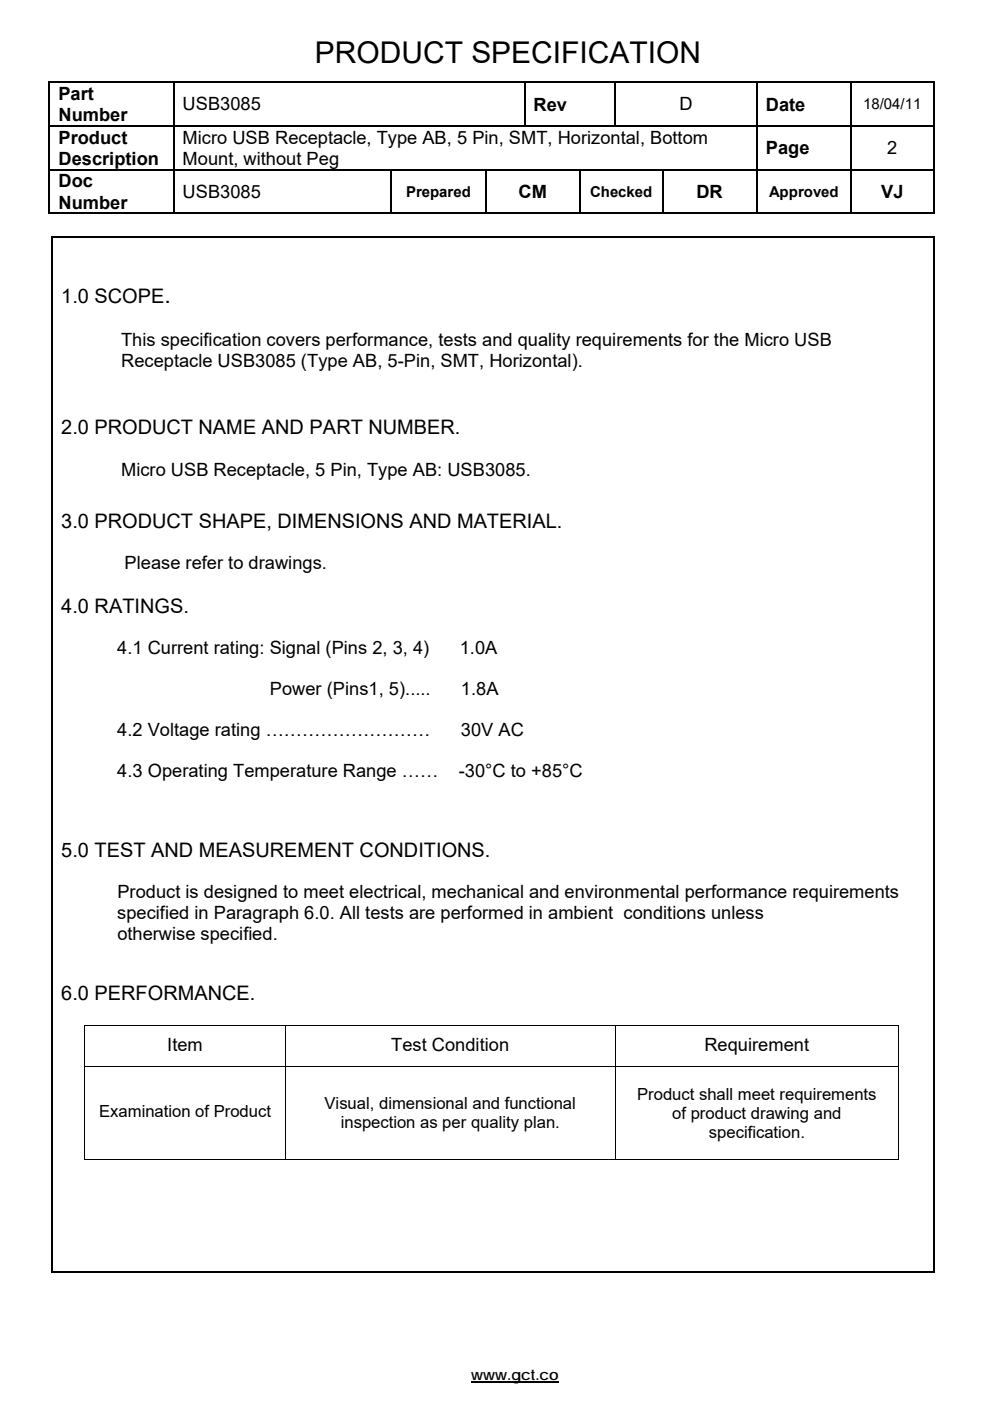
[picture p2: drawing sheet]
<svg xmlns="http://www.w3.org/2000/svg" width="210mm" height="297mm" viewBox="0 0 210 297" stroke-linecap="round" stroke-linejoin="round" font-family="sans-serif">
<defs><g id="words">
<text font-size="6.3" x="66.8" y="13.4">PRODUCT SPECIFICATION</text>
<text font-size="4.9" x="34.9" y="64.2">.</text>
<g font-size="4.2">
<text x="13" y="64.2">1.0 SCOPE</text>
<text x="13" y="92">2.0 PRODUCT NAME AND PART NUMBER.</text>
<text x="13" y="111.9">3.0 PRODUCT SHAPE, DIMENSIONS AND MATERIAL.</text>
<text x="13" y="129.9">4.0 RATINGS.</text>
<text x="13" y="181.7">5.0 TEST AND MEASUREMENT CONDITIONS.</text>
<text x="13" y="212.1">6.0 PERFORMANCE.</text>
</g>
<g font-size="3.9">
<text x="12.4" y="21.2">Part</text>
<text x="38.7" y="23.4">USB3085</text>
<text x="113.2" y="23.4">Rev</text>
<text x="144.1" y="23.4">D</text>
<text x="162.4" y="23.4">Date</text>
<text x="12.4" y="25.7">Number</text>
<text x="12.4" y="30.5">Product</text>
<text x="12.4" y="34.9">Description</text>
<text x="38.7" y="30.5">Micro USB Receptacle, Type AB, 5 Pin, SMT, Horizontal, Bottom</text>
<text x="38.7" y="34.9">Mount, without Peg</text>
<text x="162.4" y="32.7">Page</text>
<text x="188.2" y="32.7">2</text>
<text x="12.4" y="39.8">Doc</text>
<text x="38.7" y="42">USB3085</text>
<text x="110" y="42">CM</text>
<text x="147.7" y="42">DR</text>
<text x="186.9" y="42">VJ</text>
<text x="12.4" y="44.2">Number</text>
<text x="25.7" y="73.3">This specification covers performance, tests and quality requirements for the Micro USB</text>
<text x="25.7" y="77.7">Receptacle USB3085 (Type AB, 5-Pin, SMT, Horizontal).</text>
<text x="25.7" y="100.8">Micro USB Receptacle, 5 Pin, Type AB: USB3085.</text>
<text x="26.4" y="120.7">Please refer to drawings.</text>
<text x="24.9" y="138.7">4.1 Current rating: Signal (Pins 2, 3, 4)</text>
<text x="97.5" y="138.7">1.0A</text>
<text x="57.2" y="147.4">Power (Pins1, 5).....</text>
<text x="97.8" y="147.4">1.8A</text>
<text x="24.9" y="156">4.2 Voltage rating ………………………</text>
<text x="97.8" y="156">30V AC</text>
<text x="24.9" y="164.7">4.3 Operating Temperature Range ……</text>
<text x="97.3" y="164.7">-30°C to +85°C</text>
<text x="24.9" y="190.4">Product is designed to meet electrical, mechanical and environmental performance requirements</text>
<text x="24.9" y="194.9">specified in Paragraph 6.0. All tests are performed in ambient conditions unless</text>
<text x="24.9" y="199.4">otherwise specified.</text>
<text x="35.5" y="222.8">Item</text>
<text x="83" y="222.8">Test Condition</text>
<text x="149.4" y="222.8">Requirement</text>
</g>
<g font-size="3.5">
<text x="135.1" y="233.2">Product shall meet requirements</text>
<text x="21" y="236.9">Examination of Product</text>
<text x="68.8" y="235.2">Visual, dimensional and functional</text>
<text x="72.3" y="239.2">inspection as per quality plan.</text>
<text x="142.6" y="237.2">of product drawing and</text>
<text x="150.3" y="241.3">specification.</text>
</g>
<g font-size="3.2">
<text x="183.1" y="23.2">18/04/11</text>
<text x="86.1" y="41.7">Prepared</text>
<text x="125.2" y="41.7">Checked</text>
<text x="163.1" y="41.7">Approved</text>
<text x="100" y="292.7">www.gct.co</text>
</g>
</g></defs>
<g fill="#000">
<path d="M10.3 17.2h.4v.4h-.4zM36.7 17.2h.3v.4h-.3zM111.1 17.2h.3v.4h-.3zM130.4 17.2h.3v.4h-.3zM160.4 17.2h.3v.4h-.3zM180.4 17.2h.3v.4h-.3zM197.9 17.2h.3v.4h-.3zM10.3 26.5h.4v.4h-.4zM10.3 35.8h.4v.4h-.4zM36.7 26.5h.3v.4h-.3zM36.7 35.8h.3v.4h-.3zM82.8 35.8h.4v.4h-.4z"/>
<path d="M102.8 35.8h.4v.4h-.4zM122.9 35.8h.3v.4h-.3zM140.4 35.8h.3v.4h-.3zM160.4 26.5h.3v.4h-.3zM160.4 35.8h.3v.4h-.3zM180.4 26.5h.3v.4h-.3zM180.4 35.8h.3v.4h-.3zM197.9 26.5h.3v.4h-.3zM197.9 35.8h.3v.4h-.3zM10.9 50.1h.4v.4h-.4zM197.9 45.1h.3v.3h-.3zM197.9 50.1h.3v.4h-.3z"/>
<path d="M17.9 217.3h.2v.1h-.2zM190.5 217.3h.1v.1h-.1zM190.5 245.8h.1v.2h-.1zM197.9 269.6h.3v.3h-.3z"/>
</g>
<g fill="none" stroke="#000" stroke-width=".34">
<path d="M10.3 17.4h26.4M10.5 17.6v8.9M36.8 17.6v8.9M37 17.4h74.1M111.3 17.6v8.9M111.4 17.4h19M130.5 17.6v8.9M130.7 17.4h29.7M160.5 17.6v8.9M160.7 17.4h19.7M180.5 17.6v8.9M180.7 17.4h17.2"/>
<path d="M198 17.6v8.9M10.5 26.9v8.9M10.5 36.2v9.2M10.7 26.7h26M10.7 36h26M36.8 26.9v8.9M36.8 36.2v9.2M37 36h45.8M83 36.2v9.2M83.2 36h19.6M103 36.2v9.2M103.2 36h19.7"/>
<path d="M123 36.2v9.2M123.2 36h17.2M140.5 36.2v9.2M140.7 36h19.7M160.4 26.7h-123.4M160.5 26.9v8.9M160.5 36.2v9.2M160.7 26.7h19.7M160.7 36h19.7M180.5 26.9v8.9M180.5 36.2v9.2M180.7 26.7h17.2"/>
<path d="M180.7 36h17.2M198 26.9v8.9M198 36.2v9.2M10.3 45.3h26.4M10.9 50.3h187M11.1 50.5v219.4M37 45.3h45.8M83.2 45.3h19.6M103.2 45.3h19.7M123.2 45.3h17.2M140.7 45.3h19.7M160.7 45.3h19.7"/>
<path d="M180.7 45.3h17.2M198 50.5v219.4M10.9 269.7h187"/>
</g>
<path d="M100 293.1h18.5" fill="none" stroke="#000" stroke-width=".28"/>
<g fill="none" stroke="#000" stroke-width=".21">
<path d="M17.9 217.4h172.7M18 217.4v8.6M60.5 217.4v8.6M130.5 217.4v8.6M190.5 217.4v8.6M17.9 226.1h172.7M18 226.2v19.8M60.5 226.2v19.8M130.5 226.2v19.8M190.5 226.2v19.8M17.9 245.9h42.5M60.6 245.9h69.9"/>
<path d="M130.6 245.9h59.9"/>
</g>
<use href="#words"/>
</svg>
